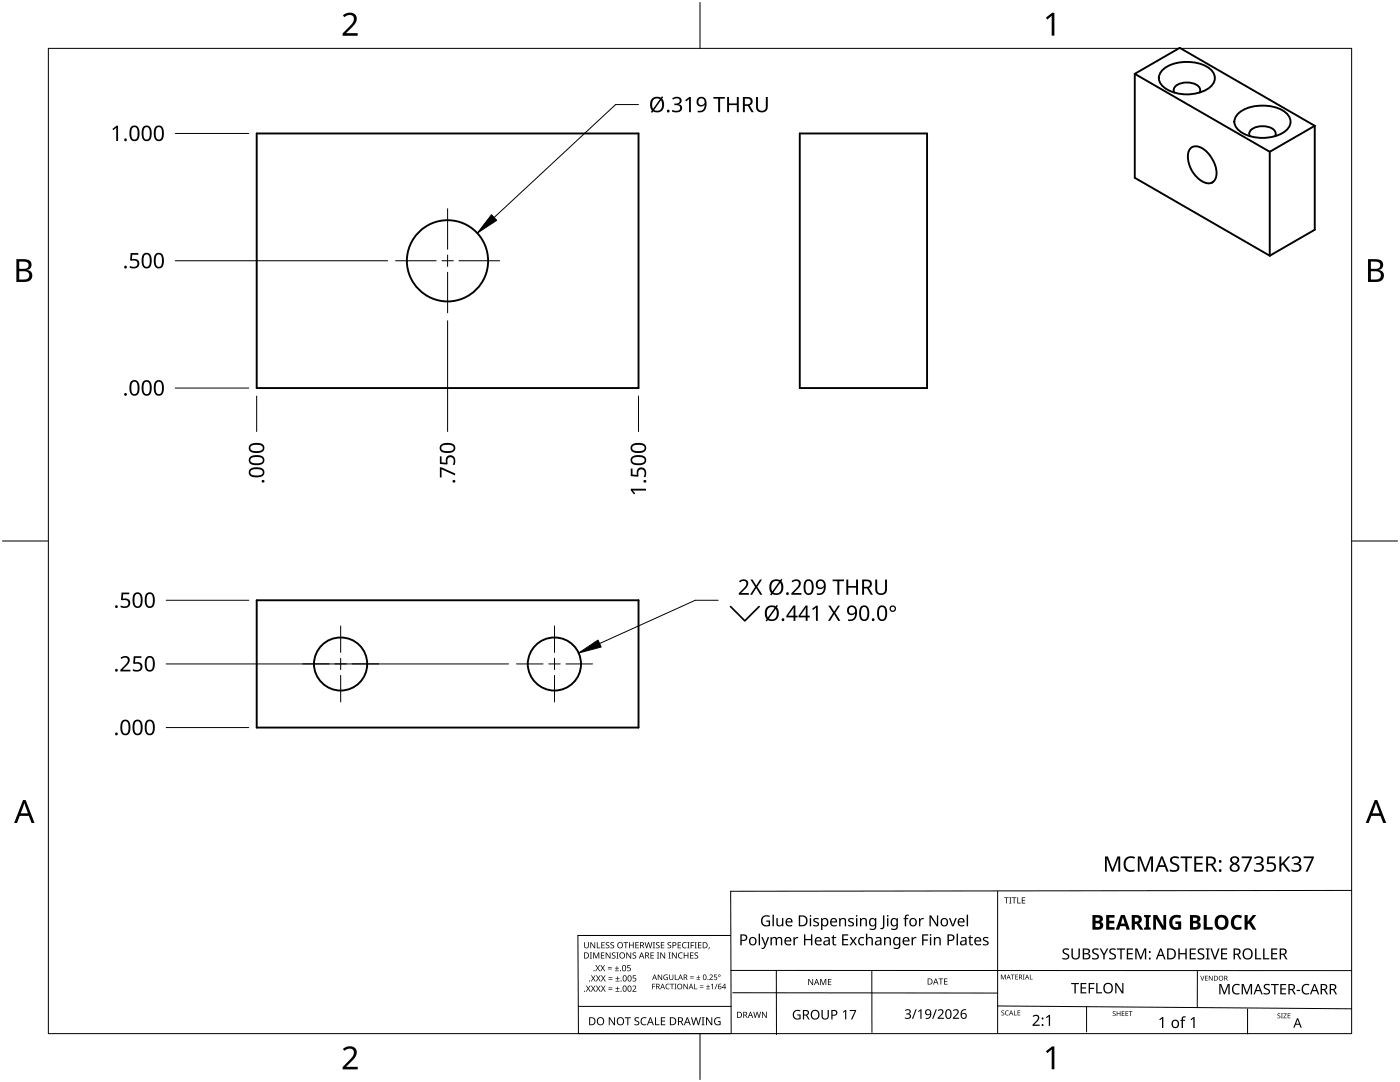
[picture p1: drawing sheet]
<svg xmlns="http://www.w3.org/2000/svg" width="279mm" height="216mm" viewBox="0 0 279 216" stroke-linecap="round" stroke-linejoin="round" font-family="sans-serif">
<g fill="none" stroke="#000" stroke-width=".38">
<path d="M226.5 14.7l26.9 15.6M226.5 14.7v20.8l26.9 15.5M226.5 14.7l8.9-5.2 27 15.6M232 13.9a8.2 8.2 0 0 1 9.7 0 2.27 2.27 0 0 1-.5 3.8 8.1 8.1 0 0 1-9.2-.5 2.11 2.11 0 0 1 0-3.3zM234.4 18.5l-.1-.2a1.34 1.34 0 0 1 1.2-1.6 3.6 3.6 0 0 1 3.9 .9l.1 .4-.1 .5M51.2 26.6h76.2v50.8h-76.2zM159.6 26.6h25.4v50.8h-25.4zM237.5 29.7a2.09 2.09 0 0 1 3 .3 6.2 6.2 0 0 1 2.2 5.1 1.68 1.68 0 0 1-1 1.4 1.68 1.68 0 0 1-1.8-.3 5.7 5.7 0 0 1-2.6-6.1zM247.1 22.7a8.2 8.2 0 0 1 9.7 0 2.24 2.24 0 0 1-.5 3.7 8.3 8.3 0 0 1-9.2-.5 2.08 2.08 0 0 1 0-3.2zM249.4 27.2v-.2a1.34 1.34 0 0 1 1.2-1.6 3.5 3.5 0 0 1 3.9 .9l.1 .6-.1 .3M253.4 30.3v20.7M262.4 25.1v20.7l-9 5.2"/>
<path d="M262.4 25.1l-9 5.2M51.2 119.8h76.2v25.4h-76.2z"/>
<circle cx="89.3" cy="52" r="8.1"/>
<circle cx="68" cy="132.5" r="5.3"/>
<circle cx="110.7" cy="132.5" r="5.3"/>
</g>
<path d="M35 26.6h14.6M35 52h42.4M35 77.4h14.6M51.2 79v7.1M89.3 64v22.1M127.4 79v7.1M33.2 119.8h16.4M33.2 132.5h68.3M33.2 145.2h16.4" fill="none" stroke="#000" stroke-width=".2"/>
<g fill="#000">
<path d="M150.9 19.4h.4v1.9a.79 .79 0 0 0 .8 .8 .79 .79 0 0 0 .7-.8v-1.9h.4v1.9a1.17 1.17 0 0 1-1.2 1.1 1.17 1.17 0 0 1-1.1-1.1zM22.4 25.7l.9-.6h.3v3h-.4v-2.6l-.6 .5zM134.1 19.6a1.09 1.09 0 0 1 1.1-.3 1.09 1.09 0 0 1 .8 .8 .74 .74 0 0 1-.6 .7 .81 .81 0 0 1 .7 .9 .81 .81 0 0 1-.9 .7l-1.1-.1v-.4a1.08 1.08 0 0 0 1.6-.2 .62 .62 0 0 0-.8-.7h-.3v-.3a.7 .7 0 0 0 .7-.1 .7 .7 0 0 0 .3-.7 .89 .89 0 0 0-1.3 0zM136.7 20l.9-.6h.3v3h-.4v-2.7l-.6 .5zM142.4 19.4h2.3v.3h-1v2.7h-.4v-2.7h-.9zM145.1 19.4h.4v1.2h1.6v-1.2h.3v3h-.3v-1.4h-1.6v1.4h-.4zM26.1 50.5h1.5v.3h-1.2l-.1 .9h.5a.99 .99 0 0 1 1 1.1 .99 .99 0 0 1-1.4 .8l-.5-.2v-.3a.88 .88 0 0 0 1 .2 .88 .88 0 0 0 .5-.9 .85 .85 0 0 0-1.3-.4l-.1-.1zM87.8 91.1h.3v1.2h.9a1.02 1.02 0 0 1 .8-1.5 1.02 1.02 0 0 1 1.1 1.4l-.2 .6h-.4a.88 .88 0 0 0 .3-1 .88 .88 0 0 0-.9-.6 .85 .85 0 0 0-.4 1.3l-.1 .2-1.4-.1zM87.8 93.2h.3l2.7 1.3v.4l-2.7-1.3v1.7h-.3zM125.9 93.5h.3v1.2l.9 .1v-.5a.99 .99 0 0 1 1.1-1 .99 .99 0 0 1 .8 1.3l-.2 .6h-.4a.88 .88 0 0 0 .3-1 .88 .88 0 0 0-.9-.5 .85 .85 0 0 0-.4 1.2l-.1 .2-1.4-.1zM125.9 97.5h3v.4h-2.6l.5 .6-.3 .2-.6-.9zM24.3 118.2h1.5v.4h-1.2l-.1 .9 .5-.1a.99 .99 0 0 1 1 1.2 .99 .99 0 0 1-1.4 .7l-.5-.1v-.4a.88 .88 0 0 0 .9 .2 .88 .88 0 0 0 .6-.8 .85 .85 0 0 0-1.3-.4l-.2-.1z"/>
<path d="M147.5 116a1.01 1.01 0 0 1 1.1-.4 1.01 1.01 0 0 1 .7 1l-.3 .6-1.1 1.1h1.6v.4h-2.1v-.3l1.1-1.1a.72 .72 0 0 0 .5-.7 .72 .72 0 0 0-.5-.7l-.8 .3zM149.8 115.6h.4l.7 1.2 .8-1.2h.4l-1 1.5 1 1.6h-.4l-.8-1.3-.8 1.3h-.4l1-1.6zM158 116a1.01 1.01 0 0 1 1.1-.4 1.01 1.01 0 0 1 .7 1l-.3 .6-1.1 1.1h1.5v.4h-2v-.3l1.1-1.1a.72 .72 0 0 0 .5-.7 .72 .72 0 0 0-.5-.7l-.8 .3zM166.2 115.6h2.2v.4h-.9v2.7h-.4v-2.7h-.9zM168.9 115.6h.4v1.3h1.5v-1.3h.4v3.1h-.4v-1.4h-1.5v1.4h-.4zM174.7 115.6h.4v2a.79 .79 0 0 0 .7 .8 .79 .79 0 0 0 .8-.8v-2h.4v2a1.17 1.17 0 0 1-1.2 1.1 1.17 1.17 0 0 1-1.1-1.1zM24 131.3a1.01 1.01 0 0 1 1.2-.4 1.01 1.01 0 0 1 .7 1l-.3 .6-1.1 1.1h1.5v.4h-2v-.3l1.1-1.2a.72 .72 0 0 0 .4-.6 .72 .72 0 0 0-.4-.7l-.9 .3zM26.7 130.9h1.5v.4h-1.2l-.1 .9a1.02 1.02 0 0 1 1.5 .8 1.02 1.02 0 0 1-1.3 1l-.6-.1v-.4a.88 .88 0 0 0 1 .2 .88 .88 0 0 0 .5-.8 .85 .85 0 0 0-1.2-.4l-.2-.1zM145.7 120.9h.2l2.7 2.7 2.8-2.7a.17 .17 0 0 1 .2 0 .17 .17 0 0 1 0 .3l-3 2.9-2.9-2.9zM162.1 121.5l.8-.7h.3v3.1h-.4l.1-2.7-.6 .5zM165.3 120.8h.4l.8 1.2 .7-1.2h.4l-.9 1.5 1 1.6h-.4l-.8-1.3-.8 1.3h-.5l1.1-1.6zM220.5 170.9h.6l.9 2.5 1-2.5h.6v3h-.4v-2.6l-1 2.6h-.3l-1-2.6v2.6h-.4z"/>
<path d="M224.6 171.3a1.7 1.7 0 0 1 1.9-.3l-.1 .4a1.19 1.19 0 0 0-1.5 .1 1.19 1.19 0 0 0-.2 1.4 1.15 1.15 0 0 0 1.7 .6v.4a1.56 1.56 0 0 1-1.9-.4 1.56 1.56 0 0 1-.1-1.9zM227.1 170.9h.5l1 2.5 .9-2.5h.6v3h-.4l.1-2.6-1.1 2.6h-.3l-1-2.6v2.6h-.3zM233.6 171.2a1.43 1.43 0 0 1 1.7-.2l-.1 .4-.2-.1a.65 .65 0 0 0-.7-.1 .65 .65 0 0 0-.4 .6l.2 .3 .6 .2a.85 .85 0 0 1 .7 .8 1.24 1.24 0 0 1-1.9 .7v-.3a1.08 1.08 0 0 0 1.5-.2 1.08 1.08 0 0 0-1.1-.9 .8 .8 0 0 1-.3-1.2zM235.6 170.9h2.3v.3h-1v2.7h-.3v-2.7h-1zM238.3 170.9h1.7v.3h-1.3v1h1.3v.3h-1.3v1.1h1.3v.3h-1.7zM247.8 170.9h2v.3l-1.2 2.7h-.4l1.2-2.7h-1.6zM250.3 171.2a1.09 1.09 0 0 1 1-.4 1.09 1.09 0 0 1 .9 .8 .74 .74 0 0 1-.7 .7 .81 .81 0 0 1 .8 .9 .81 .81 0 0 1-1 .8l-1.1-.2v-.3a1.08 1.08 0 0 0 1.6-.3 .62 .62 0 0 0-.8-.7h-.3v-.3a.7 .7 0 0 0 .8-.1 .7 .7 0 0 0 .2-.7 .89 .89 0 0 0-1.3 0zM252.9 170.9h1.6v.3h-1.2l-.1 .9a1.02 1.02 0 0 1 1.5 .9 1.02 1.02 0 0 1-1.4 1l-.5-.2v-.3a.88 .88 0 0 0 .9 .2 .88 .88 0 0 0 .6-.8 .85 .85 0 0 0-1.3-.5l-.2-.1zM255.3 170.9h.4v1.5l1.4-1.5h.4l-1.2 1.3 1.2 1.7h-.4l-1.1-1.4-.3 .3v1.1h-.4zM257.8 171.2a1.09 1.09 0 0 1 1-.4 1.09 1.09 0 0 1 .8 .8 .74 .74 0 0 1-.6 .7 .81 .81 0 0 1 .8 .9 .81 .81 0 0 1-1 .8l-1.1-.2v-.3a1.08 1.08 0 0 0 1.6-.3 .62 .62 0 0 0-.8-.7h-.3v-.3a.7 .7 0 0 0 .8-.1 .7 .7 0 0 0 .2-.7 .89 .89 0 0 0-1.3 0zM260.2 170.9h2v.3l-1.2 2.7h-.4l1.2-2.7h-1.6z"/>
<path d="M26.2 25.3a1.05 1.05 0 0 1 1.2-.1 1.05 1.05 0 0 1 .4 1.2 1.31 1.31 0 0 1-1 1.8 1.22 1.22 0 0 1-1-1.6l.1-.8zM26.4 25.5a1.88 1.88 0 0 0 .3 2.3 .71 .71 0 0 0 .8-.9 1.17 1.17 0 0 0-.7-1.5z"/>
<path d="M28.6 25.3a1.05 1.05 0 0 1 1.3-.1 1.05 1.05 0 0 1 .4 1.2 1.3 1.3 0 0 1-1 1.8 1.22 1.22 0 0 1-1-1.6l.1-.8zM28.9 25.5l-.2 .5v1.2a.6 .6 0 0 0 .6 .7 .6 .6 0 0 0 .6-.7 1.66 1.66 0 0 0-.5-1.8z"/>
<path d="M31.1 25.3a1.05 1.05 0 0 1 1.2-.1 1.05 1.05 0 0 1 .4 1.2v.2a1.18 1.18 0 0 1-1.1 1.6 1.37 1.37 0 0 1-.9-1.8l.1-.8zM31.3 25.5a1.88 1.88 0 0 0 .2 2.3 .71 .71 0 0 0 .8-.9 1.17 1.17 0 0 0-.6-1.5z"/>
<path d="M130.1 19.7l.9-.4 .9 .2 .2-.3 .3 .2-.3 .3a1.58 1.58 0 0 1 .3 2 1.58 1.58 0 0 1-1.9 .6l-.1-.1-.3 .3-.2-.1 .2-.4a2.01 2.01 0 0 1 0-2.3zM131.9 20l-1.3 1.9a1.08 1.08 0 0 0 1.2-.1 1.08 1.08 0 0 0 .3-1.2zM130.5 19.9l-.3 .7 .1 1.1 1.4-1.9-.7-.2z"/>
<path d="M139.3 19.6a1.11 1.11 0 0 1 1.3-.1 1.11 1.11 0 0 1 .4 1.4 1.38 1.38 0 0 1-1.8 1.5v-.3a1.01 1.01 0 0 0 1.1-.2 1.01 1.01 0 0 0 .3-1 .94 .94 0 0 1-1.4 .1 .94 .94 0 0 1 .1-1.4zM139.3 20.3a.7 .7 0 0 0 1.4 0 .7 .7 0 0 0-1.4 0z"/>
<path d="M148.3 19.4h.8a.87 .87 0 0 1 1.1 .5 .87 .87 0 0 1-.6 1.1l.8 1.4h-.4l-.7-1.3h-.7v1.3h-.3zM148.6 19.7v1.1h.5a.58 .58 0 0 0 .7-.6 .58 .58 0 0 0-.7-.5z"/>
<path d="M28.6 50.7a1.05 1.05 0 0 1 1.3-.1 1.05 1.05 0 0 1 .4 1.2 1.3 1.3 0 0 1-1 1.8 1.22 1.22 0 0 1-1-1.6l.1-.8zM28.9 50.9l-.2 .5v1.2a.6 .6 0 0 0 .6 .7 .6 .6 0 0 0 .6-.7 1.66 1.66 0 0 0-.5-1.8z"/>
<path d="M31.1 50.7a1.05 1.05 0 0 1 1.2-.1 1.05 1.05 0 0 1 .4 1.2v.2a1.18 1.18 0 0 1-1.1 1.6 1.37 1.37 0 0 1-.9-1.8l.1-.8zM31.3 50.9a1.88 1.88 0 0 0 .2 2.3 .71 .71 0 0 0 .8-.9 1.17 1.17 0 0 0-.6-1.5z"/>
<path d="M26.2 76.1a1.05 1.05 0 0 1 1.2-.1 1.05 1.05 0 0 1 .4 1.2 1.31 1.31 0 0 1-1 1.8 1.22 1.22 0 0 1-1-1.6l.1-.8zM26.4 76.3a1.88 1.88 0 0 0 .3 2.3 .71 .71 0 0 0 .8-.9 1.17 1.17 0 0 0-.7-1.5z"/>
<path d="M28.6 76.1a1.05 1.05 0 0 1 1.3-.1 1.05 1.05 0 0 1 .4 1.2 1.3 1.3 0 0 1-1 1.8 1.22 1.22 0 0 1-1-1.6l.1-.8zM28.9 76.3l-.2 .5v1.2a.6 .6 0 0 0 .6 .7 .6 .6 0 0 0 .6-.7 1.66 1.66 0 0 0-.5-1.8z"/>
<path d="M31.1 76.1a1.05 1.05 0 0 1 1.2-.1 1.05 1.05 0 0 1 .4 1.2v.2a1.18 1.18 0 0 1-1.1 1.6 1.37 1.37 0 0 1-.9-1.8l.1-.8zM31.3 76.3a1.88 1.88 0 0 0 .2 2.3 .71 .71 0 0 0 .8-.9 1.17 1.17 0 0 0-.6-1.5z"/>
<path d="M49.9 93.6l.5-.3 .8-.1a1.18 1.18 0 0 1 1.6 1.2 1.37 1.37 0 0 1-1.8 .9 1.03 1.03 0 0 1-1.2-.4 1.03 1.03 0 0 1 .1-1.3zM50.1 93.9a.65 .65 0 0 0 0 .8 .65 .65 0 0 0 .8 .2l.9-.1a.6 .6 0 0 0 .7-.6 .6 .6 0 0 0-.7-.5h-1.2z"/>
<path d="M49.9 91.2l.5-.3 .8-.1a1.18 1.18 0 0 1 1.6 1.1 1.37 1.37 0 0 1-1.8 .9 1.03 1.03 0 0 1-1.2-.4 1.03 1.03 0 0 1 .1-1.2zM50.1 91.4a.65 .65 0 0 0 0 .8 .65 .65 0 0 0 .8 .2h.9a.6 .6 0 0 0 .7-.6 .6 .6 0 0 0-.7-.6h-1.2z"/>
<path d="M49.9 88.8l.5-.3 .8-.1a1.18 1.18 0 0 1 1.6 1.1 1.37 1.37 0 0 1-1.8 .9 1.03 1.03 0 0 1-1.2-.4 1.03 1.03 0 0 1 .1-1.2zM50.1 89a.65 .65 0 0 0 0 .8 .65 .65 0 0 0 .8 .2h.9a.6 .6 0 0 0 .7-.6 .6 .6 0 0 0-.7-.6h-1.2z"/>
<path d="M88 88.8l.5-.3 .8-.1a1.18 1.18 0 0 1 1.6 1.1 1.37 1.37 0 0 1-1.8 .9 1.03 1.03 0 0 1-1.2-.4 1.03 1.03 0 0 1 .1-1.2zM88.2 89a.65 .65 0 0 0 0 .8 .65 .65 0 0 0 .8 .2h.9a.6 .6 0 0 0 .7-.6 .6 .6 0 0 0-.7-.6h-1.2z"/>
<path d="M126.1 91.2l.5-.3 .8-.1a1.18 1.18 0 0 1 1.6 1.1 1.37 1.37 0 0 1-1.8 .9 1.03 1.03 0 0 1-1.2-.4 1.03 1.03 0 0 1 .1-1.2zM126.3 91.4a.65 .65 0 0 0 0 .8 .65 .65 0 0 0 .8 .2h.9a.6 .6 0 0 0 .7-.6 .6 .6 0 0 0-.7-.6h-1.2z"/>
<path d="M126.1 88.8l.5-.3 .8-.1a1.18 1.18 0 0 1 1.6 1.1 1.37 1.37 0 0 1-1.8 .9 1.03 1.03 0 0 1-1.2-.4 1.03 1.03 0 0 1 .1-1.2zM126.3 89a.65 .65 0 0 0 0 .8 .65 .65 0 0 0 .8 .2h.9a.6 .6 0 0 0 .7-.6 .6 .6 0 0 0-.7-.6h-1.2z"/>
<path d="M26.8 118.4a1.05 1.05 0 0 1 1.3 0 1.05 1.05 0 0 1 .4 1.2 1.3 1.3 0 0 1-1 1.7 1.22 1.22 0 0 1-1.1-1.5l.1-.9zM27.1 118.7l-.2 .5v1.1a.6 .6 0 0 0 .6 .7 .6 .6 0 0 0 .5-.7 1.66 1.66 0 0 0-.4-1.8z"/>
<path d="M29.3 118.4a1.05 1.05 0 0 1 1.2 0 1.05 1.05 0 0 1 .4 1.2v.2a1.17 1.17 0 0 1-1.2 1.5 1.94 1.94 0 0 1-.6-2.6zM29.5 118.7a1.88 1.88 0 0 0 .2 2.3 .71 .71 0 0 0 .8-.9 1.17 1.17 0 0 0-.6-1.6z"/>
<path d="M153.9 116l.9-.4 .9 .2 .2-.3 .2 .2-.2 .3a1.58 1.58 0 0 1 .3 2 1.58 1.58 0 0 1-1.9 .6l-.2-.1-.2 .3-.2-.2 .2-.3a2.01 2.01 0 0 1 0-2.3zM155.7 116.3l-1.3 1.9a1.02 1.02 0 0 0 1.1 0 1.02 1.02 0 0 0 .4-1zM154.3 116.2a1.68 1.68 0 0 0-.2 1.8l1.4-1.9-.7-.2z"/>
<path d="M160.8 115.8a1.05 1.05 0 0 1 1.2 0 1.05 1.05 0 0 1 .4 1.2 1.31 1.31 0 0 1-1 1.7 1.22 1.22 0 0 1-1-1.5l.1-.9zM161 116.1a2.23 2.23 0 0 0 .1 2.2 .68 .68 0 0 0 .7-.1 .68 .68 0 0 0 .2-.7 1.17 1.17 0 0 0-.6-1.6z"/>
<path d="M163.1 115.9a1.11 1.11 0 0 1 1.3-.1 1.11 1.11 0 0 1 .4 1.4 1.38 1.38 0 0 1-1.8 1.5v-.3a1.01 1.01 0 0 0 1.1-.2 1.01 1.01 0 0 0 .3-1 .94 .94 0 0 1-1.4 .1 .94 .94 0 0 1 .1-1.4zM163.1 116.6a.7 .7 0 0 0 1.4 0 .7 .7 0 0 0-1.4 0z"/>
<path d="M172.1 115.6h.8a.87 .87 0 0 1 1.1 .6 .87 .87 0 0 1-.6 1.1l.8 1.4h-.4l-.8-1.3h-.6v1.3h-.3zM172.4 116v1.1h.5a.58 .58 0 0 0 .7-.6 .58 .58 0 0 0-.7-.5z"/>
<path d="M29.3 131.1a1.05 1.05 0 0 1 1.2 0 1.05 1.05 0 0 1 .4 1.2v.2a1.17 1.17 0 0 1-1.2 1.5 1.94 1.94 0 0 1-.6-2.6zM29.5 131.4a1.88 1.88 0 0 0 .2 2.3 .71 .71 0 0 0 .8-.9 1.17 1.17 0 0 0-.6-1.6z"/>
<path d="M153 121.2l.9-.4 .9 .2 .2-.3 .3 .2-.3 .3a1.57 1.57 0 0 1 .2 2 1.57 1.57 0 0 1-2 .5l-.2 .3-.2-.2 .2-.3a2.01 2.01 0 0 1 0-2.3zM154.8 121.5l-1.3 1.9a1.02 1.02 0 0 0 1.1 0 1.02 1.02 0 0 0 .4-1zM153.4 121.4a1.74 1.74 0 0 0-.2 1.8l1.4-1.9-.7-.2z"/>
<path d="M158.4 120.8h.3v2.1h.5v.3h-.5v.7h-.3v-.7h-1.5v-.3zM158.4 121.2l-1.1 1.7h1.1z"/>
<path d="M160.8 120.8h.4v2.1h.4v.3h-.4v.7h-.4v-.7h-1.4v-.3zM160.8 121.2l-1.1 1.7h1.1z"/>
<path d="M169.3 121.1a1.11 1.11 0 0 1 1.4 0 1.11 1.11 0 0 1 .3 1.3 1.38 1.38 0 0 1-1.7 1.5v-.3a1.01 1.01 0 0 0 1-.2 1.01 1.01 0 0 0 .3-1 .94 .94 0 0 1-1.4 .1 .94 .94 0 0 1 .1-1.4zM169.4 121.8a.66 .66 0 0 0 1.3 0 .66 .66 0 0 0-1.3 0z"/>
<path d="M171.9 121a1.05 1.05 0 0 1 1.2 0 1.05 1.05 0 0 1 .4 1.2 1.28 1.28 0 0 1-1.1 1.7 1.37 1.37 0 0 1-.9-1.7l.1-.8zM172.1 121.3a2.23 2.23 0 0 0 .1 2.2 .68 .68 0 0 0 .7-.1 .68 .68 0 0 0 .2-.7 1.17 1.17 0 0 0-.6-1.6z"/>
<path d="M175.4 121a1.05 1.05 0 0 1 1.3 0 1.05 1.05 0 0 1 .3 1.2 1.28 1.28 0 0 1-1.1 1.7 1.37 1.37 0 0 1-.9-1.7l.2-.8zM175.6 121.3a2.23 2.23 0 0 0 .2 2.2 .68 .68 0 0 0 .7-.1 .68 .68 0 0 0 .2-.7 1.17 1.17 0 0 0-.7-1.6z"/>
<path d="M177.5 121.5a.66 .66 0 0 1 1.3 0 .66 .66 0 0 1-1.3 0zM177.8 121.5a.4 .4 0 0 0 .8 0 .4 .4 0 0 0-.8 0z"/>
<path d="M24.4 143.8a1.05 1.05 0 0 1 1.2 0 1.05 1.05 0 0 1 .4 1.2 1.31 1.31 0 0 1-1 1.7 1.22 1.22 0 0 1-1-1.5l.1-.9zM24.6 144.1a1.88 1.88 0 0 0 .3 2.3 .71 .71 0 0 0 .7-.9 1.17 1.17 0 0 0-.6-1.6z"/>
<path d="M26.8 143.8a1.05 1.05 0 0 1 1.3 0 1.05 1.05 0 0 1 .4 1.2 1.3 1.3 0 0 1-1 1.7 1.22 1.22 0 0 1-1.1-1.5l.1-.9zM27.1 144.1l-.2 .5v1.1a.6 .6 0 0 0 .6 .7 .6 .6 0 0 0 .5-.7 1.66 1.66 0 0 0-.4-1.8z"/>
<path d="M29.3 143.8a1.05 1.05 0 0 1 1.2 0 1.05 1.05 0 0 1 .4 1.2v.2a1.17 1.17 0 0 1-1.2 1.5 1.94 1.94 0 0 1-.6-2.6zM29.5 144.1a1.88 1.88 0 0 0 .2 2.3 .71 .71 0 0 0 .8-.9 1.17 1.17 0 0 0-.6-1.6z"/>
<path d="M231.7 170.9h.4l1.1 3h-.4l-.3-.9h-1.2l-.4 .9h-.4zM231.9 171.3l-.5 1.4h1z"/>
<path d="M240.7 170.9h.9a.87 .87 0 0 1 1 .6 .87 .87 0 0 1-.6 1.1l.9 1.3h-.5l-.7-1.2h-.6v1.2h-.4zM241.1 171.2v1.2h.5a.58 .58 0 0 0 .7-.6 .58 .58 0 0 0-.8-.6z"/>
<path d="M245.6 171.2l.8-.3a.75 .75 0 0 1 .9 .5 .75 .75 0 0 1-.6 .9 .87 .87 0 0 1 .7 1.1 .87 .87 0 0 1-1.2 .6 .82 .82 0 0 1-.8-.8 .82 .82 0 0 1 .6-.9h-.1a.77 .77 0 0 1-.3-1.1zM245.8 173.2a.6 .6 0 0 0 1.2 0 .6 .6 0 0 0-1.2 0zM245.9 171.7a.5 .5 0 0 0 1 0 .5 .5 0 0 0-1 0z"/>
<circle cx="25.1" cy="27.9" r=".28"/>
<circle cx="133.4" cy="22.2" r=".28"/>
<circle cx="25.1" cy="53.3" r=".28"/>
<circle cx="25.1" cy="78.7" r=".28"/>
<circle cx="52.5" cy="96" r=".28"/>
<circle cx="90.6" cy="96" r=".28"/>
<circle cx="128.7" cy="96" r=".28"/>
<circle cx="157.2" cy="118.5" r=".27"/>
<circle cx="23.3" cy="121.1" r=".28"/>
<circle cx="23.3" cy="133.8" r=".28"/>
<circle cx="156.3" cy="123.7" r=".27"/>
<circle cx="174.3" cy="123.7" r=".27"/>
<circle cx="23.3" cy="146.5" r=".28"/>
<circle cx="243.5" cy="173.7" r=".28"/>
<circle cx="243.5" cy="171.9" r=".28"/>
</g>
<g fill="none" stroke="#000" stroke-width=".2">
<path d="M78.9 52h8.1M89.3 54.3v8.1M89.3 41.6v8.1M89.3 50.9v2.3M90.5 52h-2.3M99.7 52h-8.1M60.4 132.5h5.3M68 134.8v5.3M68 124.9v5.3M68 131.3v2.3M69.1 132.5h-2.2M75.6 132.5h-5.3"/>
<path d="M103.1 132.5h5.3M110.7 134.8v5.3M110.7 124.9v5.3M110.7 131.3v2.3M111.8 132.5h-2.3M118.3 132.5h-5.3"/>
</g>
<path d="M98.1 42.8l1 1.2-3.8 2.5zM115.5 130.3l3.8-2.6 .7 1.4z" fill="#000" stroke="#000" stroke-width=".2"/>
<path d="M127.4 20.9h-4.5l-27.6 25.6M143.3 119.8h-4.5l-23.3 10.5" fill="none" stroke="#000" stroke-width=".2"/>
<path d="M9.7 9.7h260v196.5h-260z" fill="none" stroke="#000" stroke-width=".2"/>
<path d="M139.7 .5v9.2M.5 108h9.2M269.7 108h9.2M139.7 206.2v9.2" fill="none" stroke="#000" stroke-width=".2"/>
<g fill="#000">
<path d="M68.4 3.1a1.64 1.64 0 0 1 2.8 .4 2.52 2.52 0 0 1-1.2 2.2l-.9 .9h2.3v.5h-3v-.4l1.2-1.2a1.95 1.95 0 0 0 .9-2.2 1.23 1.23 0 0 0-1.8 .1zM208.7 3.5l1.3-.9h.4v4.5h-.5v-4l-.9 .8zM68.4 209.3a1.64 1.64 0 0 1 2.8 .4 2.52 2.52 0 0 1-1.2 2.2l-.9 1h2.3v.5h-3v-.5l1.2-1.2a1.95 1.95 0 0 0 .9-2.1 1.23 1.23 0 0 0-1.8 .1zM208.7 209.8l1.3-1h.4v4.6h-.5v-4l-.9 .7z"/>
<path d="M3.3 51.7h1.3a1.28 1.28 0 0 1 1.7 1.3 1.04 1.04 0 0 1-.9 .9 1.23 1.23 0 0 1 1 1.5 1.23 1.23 0 0 1-1.5 .9h-1.6zM3.8 54.1v1.7h1a.86 .86 0 0 0 1-.9 .86 .86 0 0 0-1.1-.8zM3.8 52.2v1.4h.9a.78 .78 0 0 0 1-.7 .78 .78 0 0 0-1.1-.7z"/>
<path d="M273 51.7h1.3a1.28 1.28 0 0 1 1.7 1.3 1.04 1.04 0 0 1-.8 .9 1.23 1.23 0 0 1 1 1.5 1.23 1.23 0 0 1-1.6 .9h-1.6zM273.6 54.1v1.7h.9a.86 .86 0 0 0 1.1-.9 .86 .86 0 0 0-1.1-.8zM273.6 52.2v1.4h.8a.78 .78 0 0 0 1-.7 .78 .78 0 0 0-1.1-.7z"/>
<path d="M4.6 159.6h.5l1.8 4.6h-.6l-.6-1.4h-1.8l-.5 1.4h-.6zM4.8 160.2l-.7 2.1h1.5z"/>
<path d="M274.3 159.6h.6l1.7 4.6h-.6l-.5-1.4h-1.8l-.6 1.4h-.5zM274.6 160.2l-.7 2.1h1.4z"/>
</g>
<path d="M199.1 177.9v28.2M269.7 177.7l-123.9 .1 .1 28.4h-30.5l-.1-19.5h30.5M145.9 193.6l123.8 .1M146.2 198.1l52.9 .1M154.9 193.6l.1 12.8M174 193.6v12.4M239 193.8l-.1 7.3M145.9 200.8h-30.5M199.1 200.7l70.6 .6M216.8 201v4.9M249 201.3v5" fill="none" stroke="#000" stroke-width=".2"/>
<g fill="#000">
<path d="M116.6 188h.1v.8a.32 .32 0 0 0 .3 .3 .32 .32 0 0 0 .3-.3v-.8h.2v.8a.47 .47 0 0 1-.5 .4 .47 .47 0 0 1-.4-.4zM116.9 196.7h.2l.3 .4 .3-.4h.2l-.4 .5 .4 .7h-.2l-.3-.5-.3 .5h-.2l.4-.7zM117.7 190h.4l-.1 .2v.9l.1 .2h-.4l.2-.2v-.9zM117.8 188h.2l.6 1v-1h.2v1.2h-.2l-.7-1 .1 1h-.2zM117.9 196.7h.2l.3 .4 .3-.4h.2l-.4 .5 .4 .7h-.2l-.3-.5-.3 .5h-.2l.4-.7zM117.9 194.6h.2l.3 .5 .3-.5h.2l-.4 .6 .4 .6h-.2l-.3-.5-.3 .5h-.2l.4-.6zM118.4 190h.2l.4 1 .4-1h.2v1.3h-.2l.1-1.1-.5 1.1h-.1l-.4-1.1v1.1h-.1zM119.1 188h.2v1.1h.5v.1h-.7zM118.8 192.6h.2l.3 .5 .3-.5h.1l-.3 .6 .4 .6h-.2l-.3-.5-.3 .5h-.2l.4-.6zM118.9 196.7h.2l.3 .4 .3-.4h.2l-.4 .5 .4 .7h-.2l-.3-.5-.3 .5h-.2l.4-.7zM118.9 194.6h.2l.3 .5 .3-.5h.2l-.4 .6 .4 .6h-.2l-.3-.5-.3 .5h-.2l.4-.6zM119.9 190h.7v.2h-.5v.4h.5v.1h-.5v.4h.5v.2h-.7z"/>
<path d="M120 188h.7v.1h-.5v.4h.5v.1h-.5v.5h.5v.1h-.7zM119.8 192.6h.2l.3 .5 .3-.5h.1l-.3 .6 .4 .6h-.2l-.3-.5-.3 .5h-.2l.4-.6zM119.9 196.7h.2l.3 .4 .3-.4h.1l-.3 .5 .4 .7h-.2l-.3-.5-.3 .5h-.2l.4-.7zM119.9 194.6h.2l.3 .5 .3-.5h.2l-.4 .6 .4 .6h-.2l-.3-.5-.3 .5h-.2l.4-.6zM121.3 193.3h.8v.1h-.8zM121.3 193h.8v.1h-.8zM121.4 197.4h.8v.1h-.8zM121.4 197.1h.8v.1h-.8zM121.4 195.3h.8v.2h-.8zM121.4 195h.8v.1h-.8zM120.9 188.1l.5-.1 .2 .1v.1a.25 .25 0 0 0-.4-.1 .25 .25 0 0 0 0 .4 .42 .42 0 0 1 .4 .5 .42 .42 0 0 1-.7 .2v-.2l.1 .1a.27 .27 0 0 0 .5-.2 .27 .27 0 0 0-.4-.3l-.2-.2zM120.9 190h.1l.7 1.1v-1.1h.1v1.3h-.1l-.7-1v1h-.1z"/>
<path d="M121.9 188.1l.4-.1 .2 .1v.1a.25 .25 0 0 0-.4-.1 .25 .25 0 0 0 0 .4 .42 .42 0 0 1 .5 .5 .42 .42 0 0 1-.7 .2l-.1-.2 .2 .1a.27 .27 0 0 0 .4-.2 .27 .27 0 0 0-.3-.3l-.3-.2zM122.7 193.7h.8v.1h-.8zM122.8 197.8h.8v.1h-.8zM122.8 195.7h.8v.1h-.8zM122.2 190.2l.4-.2 .2 .1v.1a.25 .25 0 0 0-.4-.1 .25 .25 0 0 0 0 .4l.4 .2v.3l-.2 .3-.5-.1v-.1h.2a.27 .27 0 0 0 .4-.1 .27 .27 0 0 0-.4-.3l-.2-.2zM123.1 192.8h.1v.3h.3v.1h-.3v.4h-.1v-.4h-.4v-.1h.4zM123.2 196.9h.1v.3h.3v.1h-.3v.4h-.1v-.4h-.4v-.1h.4zM123.2 194.8h.1v.4h.3v.1h-.3v.3h-.1v-.3h-.4v-.1h.4zM123 190h.4l-.1 .2v.9l.1 .2h-.4l.1-.2v-.9zM124.4 188h.9v.1h-.3v1.1h-.2v-1.1h-.4zM125.2 192.6h.6v.1h-.5v.4a.4 .4 0 0 1 .6 .1 .4 .4 0 0 1-.2 .6 .4 .4 0 0 1-.6-.2 .31 .31 0 0 0 .6 .1 .31 .31 0 0 0-.2-.5l-.3-.1zM125 190h.2l.6 1.1v-1.1h.2v1.3h-.2l-.7-1v1h-.1z"/>
<path d="M125.5 188h.2v.5h.6v-.5h.2v1.2h-.2v-.5h-.6v.5h-.2zM126.3 194.6h.6v.2h-.5v.3a.4 .4 0 0 1 .6 .2 .4 .4 0 0 1-.2 .5 .4 .4 0 0 1-.6-.2 .31 .31 0 0 0 .5 .1 .31 .31 0 0 0-.1-.5h-.3zM126.3 190.2l.4-.2 .3 .1-.1 .1a.25 .25 0 0 0-.4-.1 .25 .25 0 0 0 0 .4l.4 .2 .1 .3-.3 .3-.5-.1v-.1h.2a.27 .27 0 0 0 .4-.1 .27 .27 0 0 0-.3-.3l-.3-.2zM126.2 196.8a.44 .44 0 0 1 .7 0 .44 .44 0 0 1-.3 .7l-.2 .2h.6v.2h-.8l.3-.5a.33 .33 0 0 0 .3-.3 .33 .33 0 0 0-.3-.3l-.2 .1zM126.8 188h.7v.1h-.6v.4h.5v.1h-.5v.5h.6v.1h-.7zM128.7 188h.1l.3 1 .2-1h.2l.3 1 .2-1h.2l-.3 1.2h-.2l-.3-1-.3 1h-.1zM130.1 196.3h.7v.1h-.5v.4h.4v.1h-.4v.5h-.2zM129.8 190h.7v.2h-.5v.4h.5v.1h-.5v.4h.5v.2h-.7zM130.3 188h.4l-.1 .1v1l.1 .1h-.4l.1-.1v-1zM131.1 190h.4l-.1 .2v.9l.1 .2h-.4l.1-.2v-.9zM131 188.1l.4-.1 .2 .1v.1a.25 .25 0 0 0-.4-.1 .25 .25 0 0 0 0 .4 .42 .42 0 0 1 .4 .5 .42 .42 0 0 1-.7 .2v-.2l.1 .1a.27 .27 0 0 0 .5-.2 .27 .27 0 0 0-.4-.3l-.2-.2zM131.3 194.5h.1l.6 .9v-.9h.1v1.1h-.1l-.6-1v1h-.1z"/>
<path d="M131.9 188h.7v.1h-.6v.4h.5v.1h-.5v.5h.6v.1h-.7zM131.8 190h.2l.6 1.1v-1.1h.1v1.3h-.1l-.7-1v1h-.1zM132.5 194.6l.4-.2 .4 .1-.1 .1a.45 .45 0 0 0-.7 .4 .45 .45 0 0 0 .7 .4v-.3h-.3v-.1h.4v.5a.6 .6 0 0 1-.8-.1 .6 .6 0 0 1 0-.8zM133 196.4l.3-.1h.3v.2l-.3-.1a.44 .44 0 0 0-.3 .6 .44 .44 0 0 0 .6 .2 .52 .52 0 0 1-.7 0 .52 .52 0 0 1 .1-.8zM133.4 190h.5l-.2 .2v.9l.2 .2h-.5l.2-.2v-.9zM133.3 188.1l.4-.1 .2 .1v.1a.25 .25 0 0 0-.4-.1 .25 .25 0 0 0 0 .4 .4 .4 0 0 1 .5 .3 .4 .4 0 0 1-.3 .5 .4 .4 0 0 1-.5-.3l.2 .1a.27 .27 0 0 0 .4-.2 .27 .27 0 0 0-.4-.3l-.2-.2zM133.7 196.3h.8v.1h-.3v1h-.2v-1h-.3zM133.5 194.5h.2v.7a.28 .28 0 0 0 .3 .2 .28 .28 0 0 0 .2-.2v-.7h.2v.7a.42 .42 0 0 1-.4 .4 .42 .42 0 0 1-.5-.4zM134.7 194.5h.1v.9h.5v.2h-.6zM134.6 196.3h.4l-.1 .1v.9l.1 .1h-.4l.1-.1v-.9zM134.1 190h.2l.6 1.1v-1.1h.2v1.3h-.2l-.7-1v1h-.1zM135.5 190.2l.4-.2 .3 .1v.1a.49 .49 0 0 0-.7 .5 .49 .49 0 0 0 .7 .4 .52 .52 0 0 1-.7 .1 .52 .52 0 0 1-.2-.6z"/>
<path d="M135.2 188h.7v.1h-.5v.4h.5v.1h-.5v.5h.5v.1h-.7zM136.3 188.2l.4-.2 .3 .1v.1a.49 .49 0 0 0-.7 .4 .49 .49 0 0 0 .7 .5 .53 .53 0 0 1-.7 0 .53 .53 0 0 1-.2-.7zM136.4 196.3h.2l.5 .9v-.9h.2v1.1h-.2l-.6-.9v.9h-.1zM136.5 190h.1v.6h.6v-.6h.2v1.3h-.2v-.6h-.6v.6h-.1zM137.2 188h.4l-.1 .1v1l.1 .1h-.4l.1-.1v-1zM137.7 195.1h.7v.1h-.7zM137.7 194.8h.7v.1h-.7zM137.8 188h.7v.1h-.5v.5h.5v.1h-.5v.5h-.2zM137.7 190h.7v.2h-.5v.4h.5v.1h-.5v.4h.5v.2h-.7zM138.5 196.3h.2v1h.5v.1h-.7zM139 195.4h.7v.2h-.7zM138.6 188h.5l-.2 .1v1l.2 .1h-.5l.2-.1v-1z"/>
<path d="M138.7 190.2l.4-.2 .2 .1v.1a.25 .25 0 0 0-.4-.1 .25 .25 0 0 0 0 .4l.4 .2v.3l-.2 .3-.5-.1v-.1h.2a.27 .27 0 0 0 .4-.1 .27 .27 0 0 0-.4-.3l-.2-.2zM139.3 194.6h.1v.4h.3v.1h-.3v.3h-.1v-.3h-.3v-.1h.3zM139.7 197h.7v.1h-.7zM139.7 196.6h.7v.2h-.7zM139.3 188h.7v.1h-.6v.4h.5v.1h-.5v.5h.6v.1h-.7zM140.9 197.3h.8v.1h-.8zM141.3 196.5h.1v.3h.3v.1h-.3v.3h-.1v-.3h-.4v-.1h.4zM141.5 189h.1l-.2 .4zM141.6 194.6a.39 .39 0 0 1 .6 0 .39 .39 0 0 1-.2 .6l-.3 .2h.6v.2h-.7l.2-.4a.29 .29 0 0 0 .3-.4 .29 .29 0 0 0-.4-.2zM141.9 196.5l.4-.2v1.1h-.1v-1l-.2 .2zM142.5 194.5h.6v.1h-.5v.3h.2a.36 .36 0 0 1 .3 .5 .36 .36 0 0 1-.6 0 .28 .28 0 0 0 .4 0 .28 .28 0 0 0-.1-.4h-.3zM143 196.3h.2l-.4 1.1h-.2z"/>
<path d="M151.9 187h.3l.5 1.4 .5-1.4h.3l-.8 2-.4 .4-.3-.1v-.2h.4l.2-.5zM152.2 182.9l.3-.2 .7-.1 .5 .1-.2 .3a.9 .9 0 0 0-1.3 .7 .9 .9 0 0 0 1.2 .9v-.7h-.5v-.2h.8v1.1a1.19 1.19 0 0 1-1.6-.3 1.19 1.19 0 0 1 .1-1.6zM154.9 183.2h.3v1.1a.44 .44 0 0 0 .6 .3 .44 .44 0 0 0 .3-.6v-.8h.2v1.6h-.2v-.2a.63 .63 0 0 1-.7 .2 .63 .63 0 0 1-.5-.5zM153.8 187h.2v.2a.62 .62 0 0 1 1 0 .58 .58 0 0 1 .7-.2 .58 .58 0 0 1 .4 .6v1h-.2v-1a.4 .4 0 0 0-.5-.4 .4 .4 0 0 0-.3 .5v.9h-.3v-1a.41 .41 0 0 0-.5-.4 .41 .41 0 0 0-.3 .6v.8h-.2zM158.4 187h.2v.3l.3-.3h.4v.2h-.4l-.2 .3-.1 1.1h-.2zM161.6 183.2h.3v1.6h-.3zM160.5 186.4h.2v1h1.1v-1h.3v2.2h-.3v-1h-1.1v1h-.2zM161.3 195.4h.2l.6 1v-1h.2v1.2h-.2l-.7-1 .1 1h-.2zM162.4 183.3l.4-.1 .6 .1-.1 .2-.3-.1a.26 .26 0 0 0-.4 .1 .26 .26 0 0 0 .2 .3l.6 .3 .1 .3a.75 .75 0 0 1-1.2 .4v-.3l.4 .1a.32 .32 0 0 0 .5-.1 .32 .32 0 0 0-.4-.4l-.2-.1a.41 .41 0 0 1-.2-.7zM163.7 195.4h.2l.4 .9 .4-.9h.2v1.2h-.1v-1.1l-.4 1.1h-.2l-.4-1.1v1.1h-.1zM165.2 195.4h.7v.1h-.5v.4h.5v.1h-.5v.4h.5v.2h-.7zM166.3 186.6h.1v.4h.5v.2h-.5v1.1l.2 .1h.3v.2a.48 .48 0 0 1-.8-.5v-.9h-.2v-.1l.3-.1z"/>
<path d="M167.5 183.2h.2v.2a.63 .63 0 0 1 .7-.2 .63 .63 0 0 1 .5 .6v1h-.3v-1a.44 .44 0 0 0-.5-.4 .44 .44 0 0 0-.4 .6v.8h-.2zM168.1 186.4h1.2v.3h-1v.7h.9v.2h-.9v.8h1v.2h-1.2zM169.6 187h.3l.4 .6 .4-.6h.3l-.6 .8 .6 .8h-.3l-.4-.6-.5 .6h-.3l.6-.8zM169.4 183.3l.3-.1 .7 .1-.1 .2-.3-.1a.26 .26 0 0 0-.5 .1 .26 .26 0 0 0 .3 .3l.5 .3 .1 .3a.75 .75 0 0 1-1.1 .4v-.3l.4 .1a.32 .32 0 0 0 .5-.1 .32 .32 0 0 0-.4-.4l-.2-.1a.41 .41 0 0 1-.2-.7zM170.8 183.2h.3v1.6h-.3zM171.5 187.2l.6-.2h.4l-.1 .3a.6 .6 0 0 0-.9 .5 .6 .6 0 0 0 .9 .5v.3l-.4 .1a.88 .88 0 0 1-.7-.6 .88 .88 0 0 1 .2-.9zM171.6 183.2h.2l.1 .2a.63 .63 0 0 1 .7-.2 .63 .63 0 0 1 .4 .6v1h-.3v-1a.44 .44 0 0 0-.5-.4 .44 .44 0 0 0-.3 .6v.8h-.3zM172.8 186.3h.3v.9a.63 .63 0 0 1 .7-.2 .63 .63 0 0 1 .4 .6v1h-.3v-1a.44 .44 0 0 0-.5-.4 .44 .44 0 0 0-.3 .6v.8h-.3zM176.2 182.7h.3v2.1a.56 .56 0 0 1-.8 .6v-.3l.3 .1 .2-.3zM177 183.2h.3v1.6h-.3zM176.4 187h.2l.1 .2a.63 .63 0 0 1 .7-.2 .63 .63 0 0 1 .4 .6v1h-.3v-1a.44 .44 0 0 0-.5-.4 .44 .44 0 0 0-.3 .6v.8h-.3zM180.7 182.6l.3-.1h.4v.3l-.4-.1-.1 .2-.1 .3h.5v.2h-.5v1.4h-.2v-1.4h-.3l.3-.2z"/>
<path d="M181.9 187h.3v.3l.3-.3h.4v.2h-.4l-.2 .3-.1 1.1h-.3zM183.4 183.2h.2l.1 .3 .3-.3h.4l-.1 .2h-.3l-.3 .3v1.1h-.3zM184 186.4h1.2v.3h-.9v.8h.9v.2h-.9v.9h-.3zM185.6 187h.2v1.6h-.2zM185.5 182.7h.3l1.2 1.8v-1.8h.2v2.1h-.3l-1.2-1.8 .1 1.8h-.3zM186.4 187h.2v.2a.63 .63 0 0 1 .7-.2 .63 .63 0 0 1 .5 .6v1h-.3v-1a.44 .44 0 0 0-.6-.4 .44 .44 0 0 0-.3 .6v.8h-.2zM187.3 195.2h.9v.2h-.4v1.1h-.1v-1.1h-.4zM188.4 195.2h.7v.2h-.5v.4h.5v.1h-.5v.4h.5v.2h-.7zM189.4 183.2h.3l.5 1.4 .5-1.4h.2l-.6 1.6h-.3zM193.5 186.6h.2v.4h.5v.2h-.5v1.1l.2 .1h.3l-.1 .2a.48 .48 0 0 1-.7-.5v-.9h-.2v-.1l.2-.1zM196.2 187.1l.4-.1 .7 .1-.1 .2-.4-.1a.26 .26 0 0 0-.4 .1 .26 .26 0 0 0 .3 .3l.5 .3 .1 .3a.75 .75 0 0 1-1.2 .4v-.3l.4 .1a.32 .32 0 0 0 .6-.2 .32 .32 0 0 0-.4-.3l-.2-.1a.41 .41 0 0 1-.3-.7zM199.8 194.5h.1l.3 .8 .3-.8h.2v.9h-.1v-.8l-.4 .8-.3-.8v.8h-.1z"/>
<path d="M200.4 179.1h.9v.1h-.4v1.1h-.1v-1.1h-.4zM201.4 179.1h.5l-.2 .1v1l.2 .1h-.5l.2-.1v-1zM201.7 194.5h.8v.1h-.3v.8h-.2v-.8h-.3zM201.9 179.1h.9v.1h-.3v1.1h-.2v-1.1h-.4zM203 179.1h.2v1h.5v.2h-.7zM202.6 194.5h.6v.1h-.5v.3h.4v.1h-.4v.3h.5v.1h-.6zM204.1 194.5h.4l-.1 .1v.7l.1 .1h-.4l.2-.1v-.7zM203.9 179.1h.7v.1h-.5v.4h.5v.1h-.5v.4h.5v.2h-.7zM205.5 194.5h.2v.8h.4v.1h-.6zM212.2 189.5a1.03 1.03 0 0 1 1.2-.2l-.1 .3-.3-.1a.41 .41 0 0 0-.7 .2 .41 .41 0 0 0 .5 .5 .66 .66 0 0 1 .6 .9 .66 .66 0 0 1-1 .4l-.4-.1v-.3l.5 .1a.43 .43 0 0 0 .6-.3 .43 .43 0 0 0-.5-.5 .63 .63 0 0 1-.4-.9zM213.8 196.1h1.5v.3h-.6v1.8h-.3v-1.8h-.6zM213.8 189.3h.3v1.4a.57 .57 0 0 0 .6 .5 .57 .57 0 0 0 .5-.5v-1.4h.3v1.4a.84 .84 0 0 1-.8 .8 .84 .84 0 0 1-.9-.8z"/>
<path d="M215.6 196.1h1.2v.3h-.9v.6h.9v.2h-.9v.8h.9v.2h-1.2zM217.3 196.1h1.1v.3h-.9v.7h.9v.2h-.9v.9h-.2zM218.8 196.1h.2v1.9h.9v.2h-1.1zM218.1 189.5a1.03 1.03 0 0 1 1.2-.2l-.1 .3-.3-.1a.41 .41 0 0 0-.7 .2 .41 .41 0 0 0 .5 .5 .66 .66 0 0 1 .6 .9 .66 .66 0 0 1-.9 .4l-.5-.1v-.3l.5 .1a.43 .43 0 0 0 .6-.3 .43 .43 0 0 0-.5-.5 .63 .63 0 0 1-.4-.9zM219.5 189.3h.3l.5 1 .6-1h.3l-.7 1.3v.8h-.3v-.8zM220.8 182.6h1.6v.5h-1v.6h1v.5h-1v.8h1v.5h-1.6zM221.5 189.5a1.03 1.03 0 0 1 1.2-.2l-.1 .3-.3-.1a.41 .41 0 0 0-.6 .2 .41 .41 0 0 0 .4 .5 .66 .66 0 0 1 .6 .9 .66 .66 0 0 1-.9 .4l-.5-.1v-.3l.5 .1a.43 .43 0 0 0 .7-.3 .43 .43 0 0 0-.6-.5 .63 .63 0 0 1-.4-.9zM222.9 189.3h1.6v.2h-.6v1.9h-.3v-1.9h-.7zM222.6 196.1h.3l1.1 1.8v-1.8h.2v2.1h-.3l-1.1-1.7v1.7h-.2zM224.9 189.3h1.2v.2h-1v.7h.9v.2h-.9v.8h1v.2h-1.2zM226.6 189.3h.4l.7 1.7 .7-1.7h.4v2.1h-.3v-1.9l-.7 1.9h-.3l-.7-1.9v1.9h-.2zM228.3 182.6h1.3v.3l-.3 .2v1.9l.3 .2v.3h-1.3v-.3l.4-.2v-1.9l-.4-.2z"/>
<path d="M230.1 182.6h.8l1.3 2.2v-2.2h.5v2.9h-.8l-1.2-2.2v2.2h-.6zM233.7 182.9l.7-.3h.9l.4 .1-.2 .5a1 1 0 0 0-1.5 .4 1 1 0 0 0 .7 1.4h.4v-.6h-.5v-.5h1.1v1.5l-.2 .1a1.54 1.54 0 0 1-2-.6 1.54 1.54 0 0 1 .2-2zM235.2 189.3h.2v.9h1.2v-.9h.2v2.1h-.2v-1h-1.2v1h-.2zM237.4 189.3h1.2v.2h-.9v.7h.9v.2h-.9v.8h.9v.2h-1.2zM239.5 194.7h.2l.2 .8 .3-.8h.2l-.4 1h-.1zM240.2 182.6h.6v2.4h1.2v.5h-1.8zM239.1 189.5a1.03 1.03 0 0 1 1.2-.2l-.1 .3-.2-.1a.41 .41 0 0 0-.7 .2 .41 .41 0 0 0 .5 .5 .66 .66 0 0 1 .5 .9 .66 .66 0 0 1-.9 .4l-.4-.1v-.3l.5 .1a.43 .43 0 0 0 .6-.3 .43 .43 0 0 0-.5-.5 .63 .63 0 0 1-.5-.9zM240.5 194.7h.5v.1h-.4v.3h.4v.1h-.4v.4h.4v.1h-.5zM240.6 189.3h.8v.1l-.2 .1v1.7l.2 .1v.1h-.8v-.1l.3-.1v-1.7l-.3-.1zM241.6 189.3h.2l.7 1.8 .6-1.8h.3l-.8 2.1h-.3zM241.2 194.7h.2l.5 .8v-.8h.1v1h-.1l-.5-.8v.8h-.2zM243.3 196.3h.4l.7 1.7 .6-1.7h.4v2.1h-.3l.1-1.8-.7 1.8h-.3l-.6-1.8v1.8h-.3z"/>
<path d="M243.7 189.3h1.2v.2h-.9v.7h.9v.2h-.9v.8h.9v.2h-1.2zM246.1 196.6l.8-.3 .5 .1-.1 .3a.84 .84 0 0 0-1.2 .7 .84 .84 0 0 0 1.3 .7v.3a1.09 1.09 0 0 1-1.4-.4 1.09 1.09 0 0 1 .1-1.4zM246 183a1.56 1.56 0 0 1 1.9-.2l-.2 .5a.88 .88 0 0 0-1.1-.1 .88 .88 0 0 0-.3 1.1 .87 .87 0 0 0 .5 .7 .87 .87 0 0 0 1-.1v.5a1.46 1.46 0 0 1-1.8-.2 1.46 1.46 0 0 1-.3-1.8zM247.8 196.3h.4l.6 1.7 .7-1.7h.4v2.1h-.3v-1.8l-.7 1.8h-.2l-.7-1.8v1.8h-.2zM250.5 189.3h.3v1.9h.9v.2h-1.2zM248.4 182.6h.6v1.3l1-1.3h.7l-1 1.3 1 1.6h-.7l-.7-1.2-.3 .2v1h-.6zM252.1 189.3h.3v1.9h.9v.2h-1.2zM252.3 196.5l.4-.2 .7 .1-.1 .3-.2-.1a.39 .39 0 0 0-.6 .2 .39 .39 0 0 0 .4 .5 .63 .63 0 0 1 .6 .8 .63 .63 0 0 1-.9 .3l-.4-.1v-.2l.4 .1a.41 .41 0 0 0 .6-.3 .41 .41 0 0 0-.5-.4 .6 .6 0 0 1-.4-1zM253.6 196.3h1.6v.3h-.6v1.8h-.3v-1.8h-.7zM253.7 189.3h1.2v.2h-.9v.7h.9v.2h-.9v.8h.9v.2h-1.2zM255.5 196.3h1.2v.3h-.9v.6h.8v.2h-.8v.8h.9v.2h-1.2zM258.8 197.5h.7v.3h-.7z"/>
<path d="M260 196.6l.8-.3 .5 .1-.1 .3a.83 .83 0 0 0-1.2 .7 .83 .83 0 0 0 1.3 .7v.3a1.08 1.08 0 0 1-1.4-.4 1.08 1.08 0 0 1 .1-1.4zM121.5 203h.2l.9 1.3v-1.3h.1v1.6h-.2l-.8-1.3v1.3h-.2zM124.7 203h1.2v.2h-.5v1.4h-.2v-1.4h-.5zM126.7 203.1l.3-.1 .6 .1-.2 .1a.33 .33 0 0 0-.6 .1 .33 .33 0 0 0 .4 .4l.4 .4a.64 .64 0 0 1-1 .4v-.2l.2 .1a.35 .35 0 0 0 .6-.2 .35 .35 0 0 0-.5-.4l-.3-.3zM128 203.2l.6-.2 .4 .1v.1a.64 .64 0 0 0-1 .6 .64 .64 0 0 0 1 .6v.1a.83 .83 0 0 1-1.1-.2 .83 .83 0 0 1 .1-1.1zM130.7 203h.2v1.4h.7v.2h-.9zM131.9 203h.9v.2h-.7v.5h.6v.1h-.6v.6h.7v.2h-.9zM137.9 203h.2l.3 1.3 .4-1.3h.2l.4 1.3 .3-1.3h.2l-.4 1.6h-.2l-.4-1.4-.4 1.4h-.2zM140 203h.6l-.2 .1v1.3l.2 .2h-.6l.2-.2v-1.3zM140.9 203h.2l.9 1.3v-1.3h.2v1.6h-.3l-.8-1.3v1.3h-.2zM142.7 203.2l.7-.2 .4 .1-.1 .1a.65 .65 0 0 0-1 .5 .65 .65 0 0 0 .9 .7v-.5h-.3v-.2h.5v.8a.86 .86 0 0 1-1.1-.2 .86 .86 0 0 1 0-1.1zM150.3 201.9h.2l.2 1 .3-1h.2l.3 1 .2-1h.2l-.3 1.2h-.2l-.3-1-.3 1h-.1z"/>
<path d="M152.1 201.9h.1l.7 1v-1h.1v1.2h-.2l-.6-1v1h-.1zM158.5 201.8l.7-.3 .6 .1-.1 .2a.78 .78 0 0 0-1.2 .6 .78 .78 0 0 0 1 .8v-.6h-.4v-.2h.7v1a1.04 1.04 0 0 1-1.4-.3 1.04 1.04 0 0 1 .1-1.3zM163.9 201.5h.3v1.3a.49 .49 0 0 0 .5 .4 .49 .49 0 0 0 .5-.4v-1.3h.2v1.3a.73 .73 0 0 1-.7 .6 .73 .73 0 0 1-.8-.7zM168.2 201.9l.7-.4v1.9h-.2v-1.6l-.4 .3zM169.6 201.5h1.3l-.8 1.9h-.3l.8-1.7h-1zM180.6 201.6a.63 .63 0 0 1 .7-.3 .63 .63 0 0 1 .4 .7l-.3 .3a.54 .54 0 0 1 .4 .7 .54 .54 0 0 1-.7 .3l-.5-.1v-.2l.4 .1a.39 .39 0 0 0 .6-.3 .39 .39 0 0 0-.5-.4h-.2v-.2h.2a.37 .37 0 0 0 .4-.5 .37 .37 0 0 0-.7-.1l-.1 .1zM182.7 201.4h.2l-.7 1.9h-.2zM183.2 201.8l.7-.4v1.9h-.2v-1.7l-.4 .4zM186.7 201.4h.3l-.7 1.9h-.3zM187.1 201.6a.66 .66 0 0 1 1.1 0 .66 .66 0 0 1-.3 1l-.5 .5h1v.2h-1.3v-.2l.7-.7a.45 .45 0 0 0 .2-.7 .45 .45 0 0 0-.7 0zM190.2 201.6a.66 .66 0 0 1 1 0 .66 .66 0 0 1-.2 1l-.5 .5h.9v.2h-1.2v-.2l.6-.7a.45 .45 0 0 0 .2-.7 .45 .45 0 0 0-.7 0zM199.9 201.7l.3-.1 .2 .1v.1a.24 .24 0 0 0-.3-.1 .24 .24 0 0 0-.1 .3 .24 .24 0 0 0 .3 .1 .31 .31 0 0 1 0 .5 .31 .31 0 0 1-.5-.1 .24 .24 0 0 0 .4 .1 .24 .24 0 0 0 0-.4l-.3-.2z"/>
<path d="M200.7 201.8l.6-.1h-.2a.4 .4 0 0 0-.4 .5 .4 .4 0 0 0 .6 .3 .46 .46 0 0 1-.7-.1 .46 .46 0 0 1 .1-.6zM202.4 201.6h.1v.9h.4v.1h-.5zM203.1 201.6h.5v.1h-.4v.3h.4v.1h-.4v.4h.4v.1h-.5zM206.1 202.7a.76 .76 0 0 1 1.2 0 .76 .76 0 0 1-.3 1.2l-.6 .6h1.1v.2h-1.4v-.2l.7-.8a.52 .52 0 0 0 .3-.8 .52 .52 0 0 0-.9 0zM208.8 203l.5-.5h.3v2.2h-.3v-1.9l-.4 .4zM222.1 201.9l.3-.1h.2v.1a.24 .24 0 0 0-.3 0 .24 .24 0 0 0-.1 .3 .24 .24 0 0 0 .3 .1 .31 .31 0 0 1 0 .5 .31 .31 0 0 1-.4-.2 .24 .24 0 0 0 .3 .1 .24 .24 0 0 0 .1-.4l-.4-.2zM222.9 201.8h.1v.4h.5v-.4h.1v.9h-.1v-.4h-.5v.4h-.1zM223.9 201.8h.5v.1h-.4v.3h.4v.1h-.4v.3h.4v.1h-.5zM224.6 201.8h.6v.1h-.5v.3h.4v.1h-.4v.3h.5v.1h-.6zM225.3 201.8h.7v.1h-.3v.8h-.1v-.8h-.3zM231.4 203.4l.5-.5h.3v2.2h-.3v-1.9l-.4 .4zM235.9 202.9l.3-.1h.5l-.1 .3-.4-.1-.1 .2v.3h.4v.2h-.4v1.4h-.3v-1.4h-.3v-.1l.3-.1z"/>
<path d="M237.6 203.4l.6-.5h.2v2.2h-.2v-1.9l-.5 .4zM255 202.3l.3-.1h.2v.2a.24 .24 0 0 0-.3-.1 .24 .24 0 0 0-.1 .3 .24 .24 0 0 0 .3 .1l.1 .2v.2l-.5 .1-.1-.2a.24 .24 0 0 0 .4 .1 .24 .24 0 0 0 0-.3l-.3-.2zM255.7 202.2h.3l-.1 .1v.8l.1 .1h-.3l.1-.1v-.8zM256.1 202.2h.7l-.5 .9h.5v.1h-.7l.5-.9h-.5zM257 202.2h.5v.1h-.4v.3h.4v.1h-.4v.4h.4v.1h-.5z"/>
<path d="M116.6 190h.3a.55 .55 0 0 1 .6 .6 .56 .56 0 0 1-.6 .7h-.3zM116.7 190.2v.9h.2a.43 .43 0 0 0 .5-.5 .41 .41 0 0 0-.5-.4z"/>
<path d="M123.1 188.6a.61 .61 0 0 1 1.2 0 .61 .61 0 0 1-1.2 0zM123.5 188.2l-.1 .4a.45 .45 0 0 0 .6 .4 .45 .45 0 0 0 .1-.8l-.3-.1z"/>
<path d="M123.5 190.7a.61 .61 0 0 1 1.2 0 .61 .61 0 0 1-1.2 0zM123.9 190.3a.47 .47 0 0 0-.1 .7 .47 .47 0 0 0 .7 0v-.1a.45 .45 0 0 0 0-.6 .45 .45 0 0 0-.6 0z"/>
<path d="M124.3 192.6a.5 .5 0 0 1 .6 .2 .5 .5 0 0 1 0 .6 .44 .44 0 0 1-.5 .4 .44 .44 0 0 1-.2-.7zM124.4 192.8a.48 .48 0 0 0-.2 .5 .48 .48 0 0 0 .5 .3l.1-.7-.2-.2z"/>
<path d="M124.4 196.7a.44 .44 0 0 1 .5 .1 .44 .44 0 0 1 .2 .5 .46 .46 0 0 1-.5 .6 .46 .46 0 0 1-.3-.7zM124.5 196.8l-.1 .5a.31 .31 0 0 0 .3 .5 .31 .31 0 0 0 .2-.5l-.1-.5z"/>
<path d="M124.4 194.7a.51 .51 0 0 1 .6 .1 .51 .51 0 0 1 .1 .6 .44 .44 0 0 1-.6 .4 .44 .44 0 0 1-.2-.7zM124.5 194.8l-.1 .1a.48 .48 0 0 0 .4 .8 .53 .53 0 0 0 .2-.5 .53 .53 0 0 0-.4-.4z"/>
<path d="M125.4 196.7a.44 .44 0 0 1 .5 .1 .44 .44 0 0 1 .1 .5 .46 .46 0 0 1-.4 .6 .46 .46 0 0 1-.4-.7zM125.5 196.8l-.1 .5a.31 .31 0 0 0 .2 .5 .31 .31 0 0 0 .3-.5l-.1-.5z"/>
<path d="M125.4 194.7a.51 .51 0 0 1 .6 .1 .51 .51 0 0 1 0 .6 .44 .44 0 0 1-.6 .4 .44 .44 0 0 1-.2-.7zM125.5 194.8l-.1 .1a.48 .48 0 0 0 .4 .8 .53 .53 0 0 0 .1-.5 .53 .53 0 0 0-.4-.4z"/>
<path d="M127.7 188h.4a.35 .35 0 0 1 .4 .2 .35 .35 0 0 1-.2 .5l.3 .5h-.2l-.3-.5h-.2v.5h-.2zM127.9 188.1v.5h.2a.23 .23 0 0 0 .3-.2 .23 .23 0 0 0-.3-.3z"/>
<path d="M128 190h.1l.5 1.3h-.2l-.1-.4h-.5l-.1 .4h-.2zM128 190.2l-.1 .6h.3z"/>
<path d="M128.8 190h.3a.35 .35 0 0 1 .4 .3 .35 .35 0 0 1-.2 .4l.3 .6h-.2l-.2-.5h-.3v.5h-.1zM128.9 190.2v.4h.2a.23 .23 0 0 0 .3-.2 .23 .23 0 0 0-.3-.2z"/>
<path d="M130.6 194.5h.1l.4 1.1h-.1l-.2-.4h-.4l-.1 .4h-.2zM130.6 194.6l-.1 .5h.3z"/>
<path d="M130.9 196.3h.3a.31 .31 0 0 1 .4 .2 .31 .31 0 0 1-.2 .4l.3 .5h-.1l-.3-.5h-.2v.5h-.2zM131.1 196.4v.4h.1a.21 .21 0 0 0 .3-.2 .21 .21 0 0 0-.3-.2z"/>
<path d="M132.2 196.3h.1l.4 1.1h-.1l-.2-.3h-.4l-.1 .3h-.2zM132.2 196.4l-.1 .5h.3z"/>
<path d="M134.2 188h.3a.41 .41 0 0 1 .5 .5 .41 .41 0 0 1-.6 .2v.5h-.2zM134.4 188.1v.5a.29 .29 0 0 0 .4-.2 .29 .29 0 0 0-.4-.3z"/>
<path d="M135.8 194.5h.1l.4 1.1h-.1l-.2-.4h-.4l-.1 .4h-.2zM135.8 194.6l-.2 .5h.4z"/>
<path d="M135.1 196.8a.55 .55 0 0 1 1.1 0 .55 .55 0 0 1-1.1 0zM135.4 196.5l-.1 .3a.41 .41 0 0 0 .5 .4 .41 .41 0 0 0 .3-.5 .41 .41 0 0 0-.5-.3z"/>
<path d="M136.5 194.5h.3a.31 .31 0 0 1 .3 .2 .31 .31 0 0 1-.2 .4l.3 .5h-.1l-.3-.5h-.2v.5h-.1zM136.6 194.6v.4h.2a.21 .21 0 0 0 .2-.2 .21 .21 0 0 0-.3-.2z"/>
<path d="M137.8 196.3h.2l.4 1.1h-.1l-.2-.3h-.4l-.1 .3h-.2zM137.9 196.4l-.2 .5h.4z"/>
<path d="M140.4 194.5a.4 .4 0 0 1 .5 .1 .4 .4 0 0 1 .1 .4 .41 .41 0 0 1-.4 .6 .41 .41 0 0 1-.3-.7zM140.5 194.6l-.1 .4a.28 .28 0 0 0 .2 .4 .28 .28 0 0 0 .3-.4l-.1-.4z"/>
<path d="M140.2 188h.4a.61 .61 0 0 1 .6 .6 .61 .61 0 0 1-.6 .6h-.4zM140.4 188.1v1h.2a.43 .43 0 0 0 .5-.5 .41 .41 0 0 0-.5-.5z"/>
<path d="M143.4 196.4l.5-.1v.1l-.4 .1-.1 .3a.36 .36 0 0 1 .6 .2 .36 .36 0 0 1-.3 .5 .36 .36 0 0 1-.4-.4zM143.4 197.1a.25 .25 0 0 0 .5 0 .25 .25 0 0 0-.5 0z"/>
<path d="M143.3 194.7a.25 .25 0 0 1 .5 0 .25 .25 0 0 1-.5 0zM143.4 194.7a.15 .15 0 0 0 .3 0 .15 .15 0 0 0-.3 0z"/>
<path d="M144.6 196.3h.2v.7h.1l-.1 .4h-.2v-.3h-.5zM144.6 196.4l-.4 .6h.4z"/>
<path d="M147.7 186.4h.6a.66 .66 0 0 1 .8 .7 .81 .81 0 0 1-1.1 .7v.8h-.3zM148 186.7v.8a.52 .52 0 0 0 .7 0 .52 .52 0 0 0 0-.7z"/>
<path d="M149.7 187.2a.81 .81 0 0 1 1.2 .1 .81 .81 0 0 1-.2 1.1 .81 .81 0 0 1-1.2-.2v-.6zM149.9 187.3a.6 .6 0 0 0-.1 .8 .6 .6 0 0 0 .8 .2l.1-.2a.56 .56 0 0 0-.1-.7 .56 .56 0 0 0-.7-.1z"/>
<path d="M156.7 187.2a.71 .71 0 0 1 .9-.2 .71 .71 0 0 1 .3 .9h-1.1a.62 .62 0 0 0 .4 .5 .62 .62 0 0 0 .7-.1v.2l-.6 .2a.87 .87 0 0 1-.7-.6 .87 .87 0 0 1 .1-.9zM157 187.3l-.2 .3h.9l-.3-.4z"/>
<path d="M157 183.4a.71 .71 0 0 1 .8-.2 .71 .71 0 0 1 .4 .9h-1.2a.62 .62 0 0 0 .4 .5 .62 .62 0 0 0 .7-.1v.3l-.5 .1a.87 .87 0 0 1-.8-.6 .87 .87 0 0 1 .2-.9zM157.2 183.5l-.2 .4h.9l-.3-.5z"/>
<path d="M159.4 182.7h.7a.98 .98 0 0 1 1.1 1 1.02 1.02 0 0 1-1.2 1.1h-.6zM159.7 182.9v1.7h.3a.86 .86 0 0 0 .9-.8 .86 .86 0 0 0-.9-.9z"/>
<path d="M162.9 195.3h.1l.5 1.3h-.1l-.2-.4h-.5l-.1 .4h-.2zM163 195.5l-.2 .6h.4z"/>
<path d="M162.8 187.2a.71 .71 0 0 1 .9-.2 .71 .71 0 0 1 .3 .9h-1.1a.62 .62 0 0 0 .3 .5 .62 .62 0 0 0 .7-.1v.2a.89 .89 0 0 1-1.2-.1 .89 .89 0 0 1 .1-1.2zM163 187.3l-.1 .3h.8l-.2-.4z"/>
<path d="M163.9 183.2h.2v.2a.72 .72 0 0 1 1-.1 .72 .72 0 0 1 .2 .9 .68 .68 0 0 1-.4 .6 .68 .68 0 0 1-.8-.2v1h-.2zM164.2 183.5l-.1 .5a.51 .51 0 0 0 .6 .6 .51 .51 0 0 0 .3-.7l-.2-.5z"/>
<path d="M164.5 187.1l.1-.1a.64 .64 0 0 1 1 .5v1.1h-.2v-.2a.56 .56 0 0 1-.8 .3 .56 .56 0 0 1-.2-.8 .56 .56 0 0 1 .7-.3h.3l-.1-.3a.54 .54 0 0 0-.7 0zM164.6 188a.38 .38 0 0 0 .4 .5 .38 .38 0 0 0 .4-.5v-.2z"/>
<path d="M165.9 183.4a.71 .71 0 0 1 .8-.2 .71 .71 0 0 1 .4 .9h-1.2a.62 .62 0 0 0 .4 .5 .62 .62 0 0 0 .7-.1v.3l-.6 .1a.87 .87 0 0 1-.7-.6 .87 .87 0 0 1 .2-.9zM166.1 183.5l-.2 .4h.9l-.3-.5z"/>
<path d="M173.7 183.3l.5-.1 .4 .2 .1-.2h.2v1.7a.82 .82 0 0 1-1.3 .6v-.3l.1 .1a.56 .56 0 0 0 .6 .1 .56 .56 0 0 0 .3-.6v-.2a.72 .72 0 0 1-.9 .1 .72 .72 0 0 1-.3-.9zM173.9 183.5a.6 .6 0 0 0-.2 .8 .6 .6 0 0 0 .8 .2l.1-.4a.49 .49 0 0 0-.1-.6 .49 .49 0 0 0-.6 0z"/>
<path d="M174.8 187.1l.1-.1a.64 .64 0 0 1 1 .5v1.1h-.2v-.2a.56 .56 0 0 1-.8 .3 .56 .56 0 0 1-.2-.8 .56 .56 0 0 1 .7-.3h.3l-.1-.3a.54 .54 0 0 0-.7 0zM174.9 188a.37 .37 0 0 0 .3 .5 .37 .37 0 0 0 .4-.4l.1-.3z"/>
<path d="M178 183.3l.5-.1 .4 .2 .1-.2h.2v1.7a.82 .82 0 0 1-1.3 .6v-.3l.1 .1a.56 .56 0 0 0 .6 .1 .56 .56 0 0 0 .3-.6v-.2a.72 .72 0 0 1-.9 .1 .72 .72 0 0 1-.3-.9zM178.2 183.5a.6 .6 0 0 0-.2 .8 .6 .6 0 0 0 .8 .2l.1-.4a.49 .49 0 0 0-.1-.6 .49 .49 0 0 0-.6 0z"/>
<path d="M178.5 187.1l.5-.1 .4 .2 .1-.2h.2v1.7a.82 .82 0 0 1-1.3 .6v-.3a.62 .62 0 0 0 .7 .1 .62 .62 0 0 0 .3-.7 .71 .71 0 0 1-.9 .1 .71 .71 0 0 1-.3-.9zM178.7 187.3a.62 .62 0 0 0-.2 .8 .62 .62 0 0 0 .7 .3 .62 .62 0 0 0 .2-.8 .62 .62 0 0 0-.7-.3z"/>
<path d="M180.3 187.2a.71 .71 0 0 1 .9-.2 .71 .71 0 0 1 .3 .9h-1.1a.62 .62 0 0 0 .4 .5 .62 .62 0 0 0 .6-.1v.2a.89 .89 0 0 1-1.1-.1 .89 .89 0 0 1 0-1.2zM180.5 187.3l-.1 .3h.8l-.2-.4z"/>
<path d="M181.7 183.4a.77 .77 0 0 1 .8-.2 .77 .77 0 0 1 .5 .8 .81 .81 0 0 1-1.1 .8 .81 .81 0 0 1-.3-1.3zM181.9 183.5l-.2 .5a.52 .52 0 0 0 .6 .6 .52 .52 0 0 0 .4-.7 .48 .48 0 0 0-.3-.5 .48 .48 0 0 0-.5 .1z"/>
<path d="M185.1 195.2h.4a.55 .55 0 0 1 .6 .6 .56 .56 0 0 1-.6 .7h-.4zM185.3 195.4v.9h.2a.43 .43 0 0 0 .4-.5 .41 .41 0 0 0-.4-.4z"/>
<path d="M186.7 195.2h.1l.5 1.3h-.2l-.1-.4h-.5l-.1 .4h-.2zM186.8 195.4l-.2 .5h.3z"/>
<path d="M187.9 183.4a.77 .77 0 0 1 .9-.2 .77 .77 0 0 1 .4 .8 .81 .81 0 0 1-1.1 .8 .81 .81 0 0 1-.3-1.3zM188.2 183.5l-.2 .5a.52 .52 0 0 0 .6 .6 .52 .52 0 0 0 .3-.7 .48 .48 0 0 0-.2-.5 .48 .48 0 0 0-.5 .1z"/>
<path d="M189.1 186.4h.6a.66 .66 0 0 1 .8 .7 .81 .81 0 0 1-1.1 .7v.8h-.3zM189.4 186.7v.8a.52 .52 0 0 0 .7 0 .52 .52 0 0 0 0-.7z"/>
<path d="M191.3 183.4a.71 .71 0 0 1 .9-.2 .71 .71 0 0 1 .3 .9h-1.1a.62 .62 0 0 0 .4 .5 .62 .62 0 0 0 .6-.1v.3a.89 .89 0 0 1-1.1-.2 .89 .89 0 0 1 0-1.2zM191.5 183.5l-.1 .4h.8l-.2-.5z"/>
<path d="M191.8 187.1l.1-.1a.64 .64 0 0 1 1 .5v1.1h-.2v-.2a.56 .56 0 0 1-.8 .3 .56 .56 0 0 1-.3-.8 .56 .56 0 0 1 .8-.3h.2v-.3a.54 .54 0 0 0-.8 0zM191.9 188a.37 .37 0 0 0 .3 .5 .37 .37 0 0 0 .4-.4v-.3z"/>
<path d="M194.6 187.2a.71 .71 0 0 1 .9-.2 .71 .71 0 0 1 .3 .9h-1.1a.62 .62 0 0 0 .4 .5 .62 .62 0 0 0 .7-.1v.2a.89 .89 0 0 1-1.2-.1 .89 .89 0 0 1 0-1.2zM194.8 187.3l-.1 .3h.8l-.2-.4z"/>
<path d="M201.2 194.5l.5 .9-.2-.3h-.4l-.2 .3zM201.3 194.6l-.2 .4h.3z"/>
<path d="M203.4 194.5h.2a.28 .28 0 0 1 .4 .2 .28 .28 0 0 1-.2 .3l.3 .4h-.2l-.2-.4h-.2v.4h-.1zM203.5 194.6v.3h.1a.19 .19 0 0 0 .3-.1 .19 .19 0 0 0-.3-.2z"/>
<path d="M204.9 194.5l.5 .9-.2-.3h-.4l-.3 .3zM205 194.6l-.2 .4h.3z"/>
<path d="M216.1 189.3h.6a.56 .56 0 0 1 .8 .2 .56 .56 0 0 1-.4 .8 .59 .59 0 0 1 .5 .7 .59 .59 0 0 1-.7 .4h-.8zM216.4 190.4v.8h.4a.41 .41 0 0 0 .5-.4 .41 .41 0 0 0-.5-.4zM216.4 189.5v.7h.4a.37 .37 0 0 0 .5-.4 .37 .37 0 0 0-.6-.3z"/>
<path d="M218 182.6h.9a.83 .83 0 0 1 1 .2 .83 .83 0 0 1 0 1l-.2 .2a.82 .82 0 0 1 .4 1 .82 .82 0 0 1-1 .5h-1.1zM218.6 184.2v.8h.4a.4 .4 0 0 0 .5-.4 .4 .4 0 0 0-.5-.4zM218.6 183.1v.6h.4a.35 .35 0 0 0 .5-.3 .35 .35 0 0 0-.5-.3z"/>
<path d="M220.4 196.4a1.01 1.01 0 0 1 1.4 .1 1.01 1.01 0 0 1 0 1.4 1.01 1.01 0 0 1-1.4 0l-.2-.8zM220.7 196.5a.85 .85 0 0 0-.3 1 .85 .85 0 0 0 .9 .5 .82 .82 0 0 0 .5-1.1 .82 .82 0 0 0-1.1-.4z"/>
<path d="M223.7 182.6h.8l1 2.9h-.7l-.2-.7h-1l-.3 .7h-.6zM224.1 183l-.4 1.3h.8z"/>
<path d="M225.9 182.6h.8a.88 .88 0 0 1 1.1 .5 .88 .88 0 0 1-.5 1.1l.9 1.3h-.7l-.7-1.1h-.3v1.1h-.6zM226.5 183.1v.8a.47 .47 0 0 0 .6-.1 .47 .47 0 0 0 0-.6z"/>
<path d="M231.5 189.2h.3l.8 2.2h-.3l-.2-.6h-.9l-.3 .6h-.2zM231.6 189.5l-.3 1h.7z"/>
<path d="M232.9 189.3h.7a.98 .98 0 0 1 1.1 1 1.02 1.02 0 0 1-1.2 1.1h-.6zM233.2 189.5v1.7h.3a.86 .86 0 0 0 .9-.8 .86 .86 0 0 0-.8-.9z"/>
<path d="M237.5 182.6h.9a.83 .83 0 0 1 1 .2 .83 .83 0 0 1 0 1l-.3 .2a.82 .82 0 0 1 .5 1 .82 .82 0 0 1-1 .5h-1.1zM238.1 184.2v.8h.4a.4 .4 0 0 0 .5-.4 .4 .4 0 0 0-.5-.4zM238.1 183.1v.6h.4a.35 .35 0 0 0 .4-.3 .35 .35 0 0 0-.5-.3z"/>
<path d="M242.3 194.7h.3a.49 .49 0 0 1 .5 .5 .49 .49 0 0 1-.5 .5h-.3zM242.4 194.8v.8l.3-.1 .2-.2v-.3z"/>
<path d="M243.2 195.2a.49 .49 0 0 1 .9 0 .49 .49 0 0 1-.9 0zM243.4 195.2a.36 .36 0 0 0 .7 0 .36 .36 0 0 0-.7 0z"/>
<path d="M244.3 194.7h.3a.28 .28 0 0 1 .3 .2 .28 .28 0 0 1-.1 .3l.2 .5h-.1l-.2-.4h-.2v.4h-.2zM244.5 194.8v.4h.1a.19 .19 0 0 0 .2-.2 .19 .19 0 0 0-.2-.2z"/>
<path d="M242.8 182.9a1.47 1.47 0 0 1 1.9-.1 1.47 1.47 0 0 1 .4 1.9 1.45 1.45 0 0 1-2 .7 1.45 1.45 0 0 1-.6-2zM243.3 183.2a1.1 1.1 0 0 0 .5 1.8 1.03 1.03 0 0 0 .7-1 1.03 1.03 0 0 0-.7-.9z"/>
<path d="M246.2 189.3h.6a.63 .63 0 0 1 .8 .4 .63 .63 0 0 1-.5 .8l.6 .9h-.3l-.5-.9h-.4v.9h-.3zM246.5 189.5v.8h.3a.42 .42 0 0 0 .5-.4 .42 .42 0 0 0-.5-.4z"/>
<path d="M248.2 189.5a1.1 1.1 0 0 1 1.5 0 1.1 1.1 0 0 1 .1 1.5 1.08 1.08 0 0 1-1.5 .3 1.08 1.08 0 0 1-.2-1.5zM248.5 189.6a.91 .91 0 0 0-.3 1 .91 .91 0 0 0 .8 .6 .86 .86 0 0 0 .7-1 .86 .86 0 0 0-1.1-.6z"/>
<path d="M251 196.3h.2l.8 2.1h-.3l-.2-.6h-.8l-.3 .6h-.2zM251.1 196.6l-.3 .9h.6z"/>
<path d="M255.4 189.3h.6a.63 .63 0 0 1 .8 .4 .63 .63 0 0 1-.4 .8l.6 .9h-.4l-.5-.9h-.4v.9h-.3zM255.7 189.5v.8h.3a.42 .42 0 0 0 .5-.4 .42 .42 0 0 0-.5-.4z"/>
<path d="M257.1 196.3h.6a.6 .6 0 0 1 .7 .4 .6 .6 0 0 1-.4 .8l.6 .9h-.3l-.5-.8h-.4v.8h-.3zM257.4 196.6v.7h.3a.4 .4 0 0 0 .5-.4 .4 .4 0 0 0-.5-.3z"/>
<path d="M262.2 196.3h.3l.8 2.1h-.3l-.2-.6h-.9l-.2 .6h-.3zM262.3 196.6l-.3 .9h.7z"/>
<path d="M263.6 196.3h.5a.6 .6 0 0 1 .8 .4 .6 .6 0 0 1-.4 .8l.5 .9h-.3l-.5-.8h-.4v.8h-.2zM263.8 196.6v.7h.3a.4 .4 0 0 0 .5-.4 .4 .4 0 0 0-.5-.3z"/>
<path d="M265.4 196.3h.5a.6 .6 0 0 1 .8 .4 .6 .6 0 0 1-.4 .8l.6 .9h-.4l-.5-.8h-.4v.8h-.2zM265.6 196.6v.7h.3a.4 .4 0 0 0 .5-.4 .4 .4 0 0 0-.5-.3z"/>
<path d="M117.6 203h.5a.79 .79 0 0 1 .7 .8 .79 .79 0 0 1-.8 .8h-.4zM117.8 203.2v1.2h.2a.62 .62 0 0 0 .6-.6 .62 .62 0 0 0-.6-.6z"/>
<path d="M119.3 203.2a.77 .77 0 0 1 1.1 .1 .77 .77 0 0 1-.1 1.1 .77 .77 0 0 1-1.1-.2l-.1-.6zM119.5 203.3a.63 .63 0 0 0-.2 .8 .63 .63 0 0 0 .9 .2l.1-.1a.61 .61 0 0 0 0-.8 .61 .61 0 0 0-.8-.1z"/>
<path d="M123.3 203.2a.77 .77 0 0 1 1.1 .1 .77 .77 0 0 1-.1 1.1 .77 .77 0 0 1-1.1-.2l-.1-.6zM123.5 203.3a.63 .63 0 0 0-.2 .8 .63 .63 0 0 0 .8 .2l.1-.1a.61 .61 0 0 0 .1-.8 .61 .61 0 0 0-.8-.1z"/>
<path d="M129.7 203h.2l.6 1.6h-.2l-.2-.5h-.6l-.2 .5h-.2zM129.8 203.2l-.2 .7h.5z"/>
<path d="M133.7 203h.5a.79 .79 0 0 1 .8 .8 .79 .79 0 0 1-.9 .8h-.4zM133.9 203.2v1.2h.2a.62 .62 0 0 0 .6-.6 .62 .62 0 0 0-.6-.6z"/>
<path d="M135.3 203h.4a.45 .45 0 0 1 .6 .3 .45 .45 0 0 1-.3 .6l.4 .7h-.2l-.4-.7h-.3v.7h-.2zM135.5 203.2v.5h.2a.3 .3 0 0 0 .4-.3 .3 .3 0 0 0-.4-.2z"/>
<path d="M137.1 203h.2l.6 1.6h-.2l-.2-.5h-.6l-.2 .5h-.2zM137.2 203.2l-.3 .7h.5z"/>
<path d="M147.1 201.9h.4a.54 .54 0 0 1 .6 .6 .56 .56 0 0 1-.7 .6h-.3zM147.2 202v1h.2a.43 .43 0 0 0 .5-.5 .41 .41 0 0 0-.5-.5z"/>
<path d="M148.3 201.9h.4a.35 .35 0 0 1 .4 .2 .35 .35 0 0 1-.2 .5l.3 .5h-.2l-.3-.5h-.2v.5h-.2zM148.5 202v.5h.2a.23 .23 0 0 0 .3-.3 .23 .23 0 0 0-.3-.2z"/>
<path d="M149.7 201.9h.1l.5 1.2h-.1l-.2-.4h-.5l-.1 .4h-.2zM149.8 202l-.2 .6h.4z"/>
<path d="M160.2 201.5h.6a.55 .55 0 0 1 .6 .4 .55 .55 0 0 1-.3 .7l.5 .8h-.3l-.4-.8h-.4v.8h-.3zM160.5 201.7v.7h.3a.36 .36 0 0 0 .4-.3 .36 .36 0 0 0-.5-.4z"/>
<path d="M162 201.8a.93 .93 0 0 1 1.3 0 .93 .93 0 0 1-.1 1.4 .93 .93 0 0 1-1.3-.1l-.1-.7zM162.2 201.9a.78 .78 0 0 0-.2 .9 .78 .78 0 0 0 .8 .4 .75 .75 0 0 0 .5-1 .75 .75 0 0 0-1.1-.3z"/>
<path d="M165.9 201.5h.5a.57 .57 0 0 1 .7 .6 .7 .7 0 0 1-1 .6v.7h-.2zM166.1 201.7v.8a.44 .44 0 0 0 .7-.1 .44 .44 0 0 0-.1-.6z"/>
<path d="M184.8 201.5a.76 .76 0 0 1 .9 .1 .76 .76 0 0 1 .1 1 .82 .82 0 0 1-1 .7v-.2h.4l.3-.2 .1-.5a.59 .59 0 0 1-.8 0 .59 .59 0 0 1 0-.9zM184.8 202a.45 .45 0 0 0 .9 0 .45 .45 0 0 0-.9 0z"/>
<path d="M188.9 201.5a.72 .72 0 0 1 .9 .1 .72 .72 0 0 1 .1 .9 .68 .68 0 0 1-.7 .8 .68 .68 0 0 1-.6-1zM189 201.7a1.04 1.04 0 0 0 .3 1.4 .96 .96 0 0 0 0-1.5z"/>
<path d="M192 201.6l.3-.2a.33 .33 0 0 1 .5 .2l-.6 .1-.3 .6a.61 .61 0 0 1 1 .2 .61 .61 0 0 1-.4 .8 .61 .61 0 0 1-.8-.5v-.7zM191.9 202.7a.45 .45 0 0 0 .9 0 .45 .45 0 0 0-.9 0z"/>
<path d="M201.7 201.6l.5 1-.2-.3h-.4l-.2 .3zM201.8 201.8l-.2 .4h.4z"/>
<path d="M234 203.7a.77 .77 0 0 1 .9-.2 .77 .77 0 0 1 .4 .8 .81 .81 0 0 1-1.1 .8 .81 .81 0 0 1-.3-1.3zM234.3 203.8a.6 .6 0 0 0-.2 .8 .6 .6 0 0 0 .8 .2l.1-.2a.56 .56 0 0 0 0-.7 .56 .56 0 0 0-.7-.1z"/>
<path d="M258.9 203.2h.2l.7 1.9h-.2l-.3-.6h-.7l-.2 .6h-.3zM259 203.4l-.3 .9h.6z"/>
<circle cx="116.7" cy="197.8" r=".11"/>
<circle cx="117.7" cy="195.7" r=".11"/>
<circle cx="118.6" cy="193.7" r=".11"/>
<circle cx="123.8" cy="193.7" r=".11"/>
<circle cx="123.9" cy="197.8" r=".11"/>
<circle cx="124" cy="195.7" r=".11"/>
<circle cx="141.3" cy="195.5" r=".1"/>
<circle cx="161.8" cy="182.7" r=".17"/>
<circle cx="171" cy="182.7" r=".17"/>
<circle cx="177.2" cy="182.7" r=".17"/>
<circle cx="185.7" cy="186.5" r=".17"/>
<circle cx="229.5" cy="191.3" r=".2"/>
<circle cx="229.5" cy="190" r=".2"/>
<circle cx="208.1" cy="204.5" r=".2"/>
<circle cx="208.1" cy="203.2" r=".2"/>
</g>
<path d="M151.5 186.3v2.3M154.3 182.5v2.3M191 186.3v2.3M193.1 182.5v2.3" fill="none" stroke="#000" stroke-width=".27"/>
</svg>
